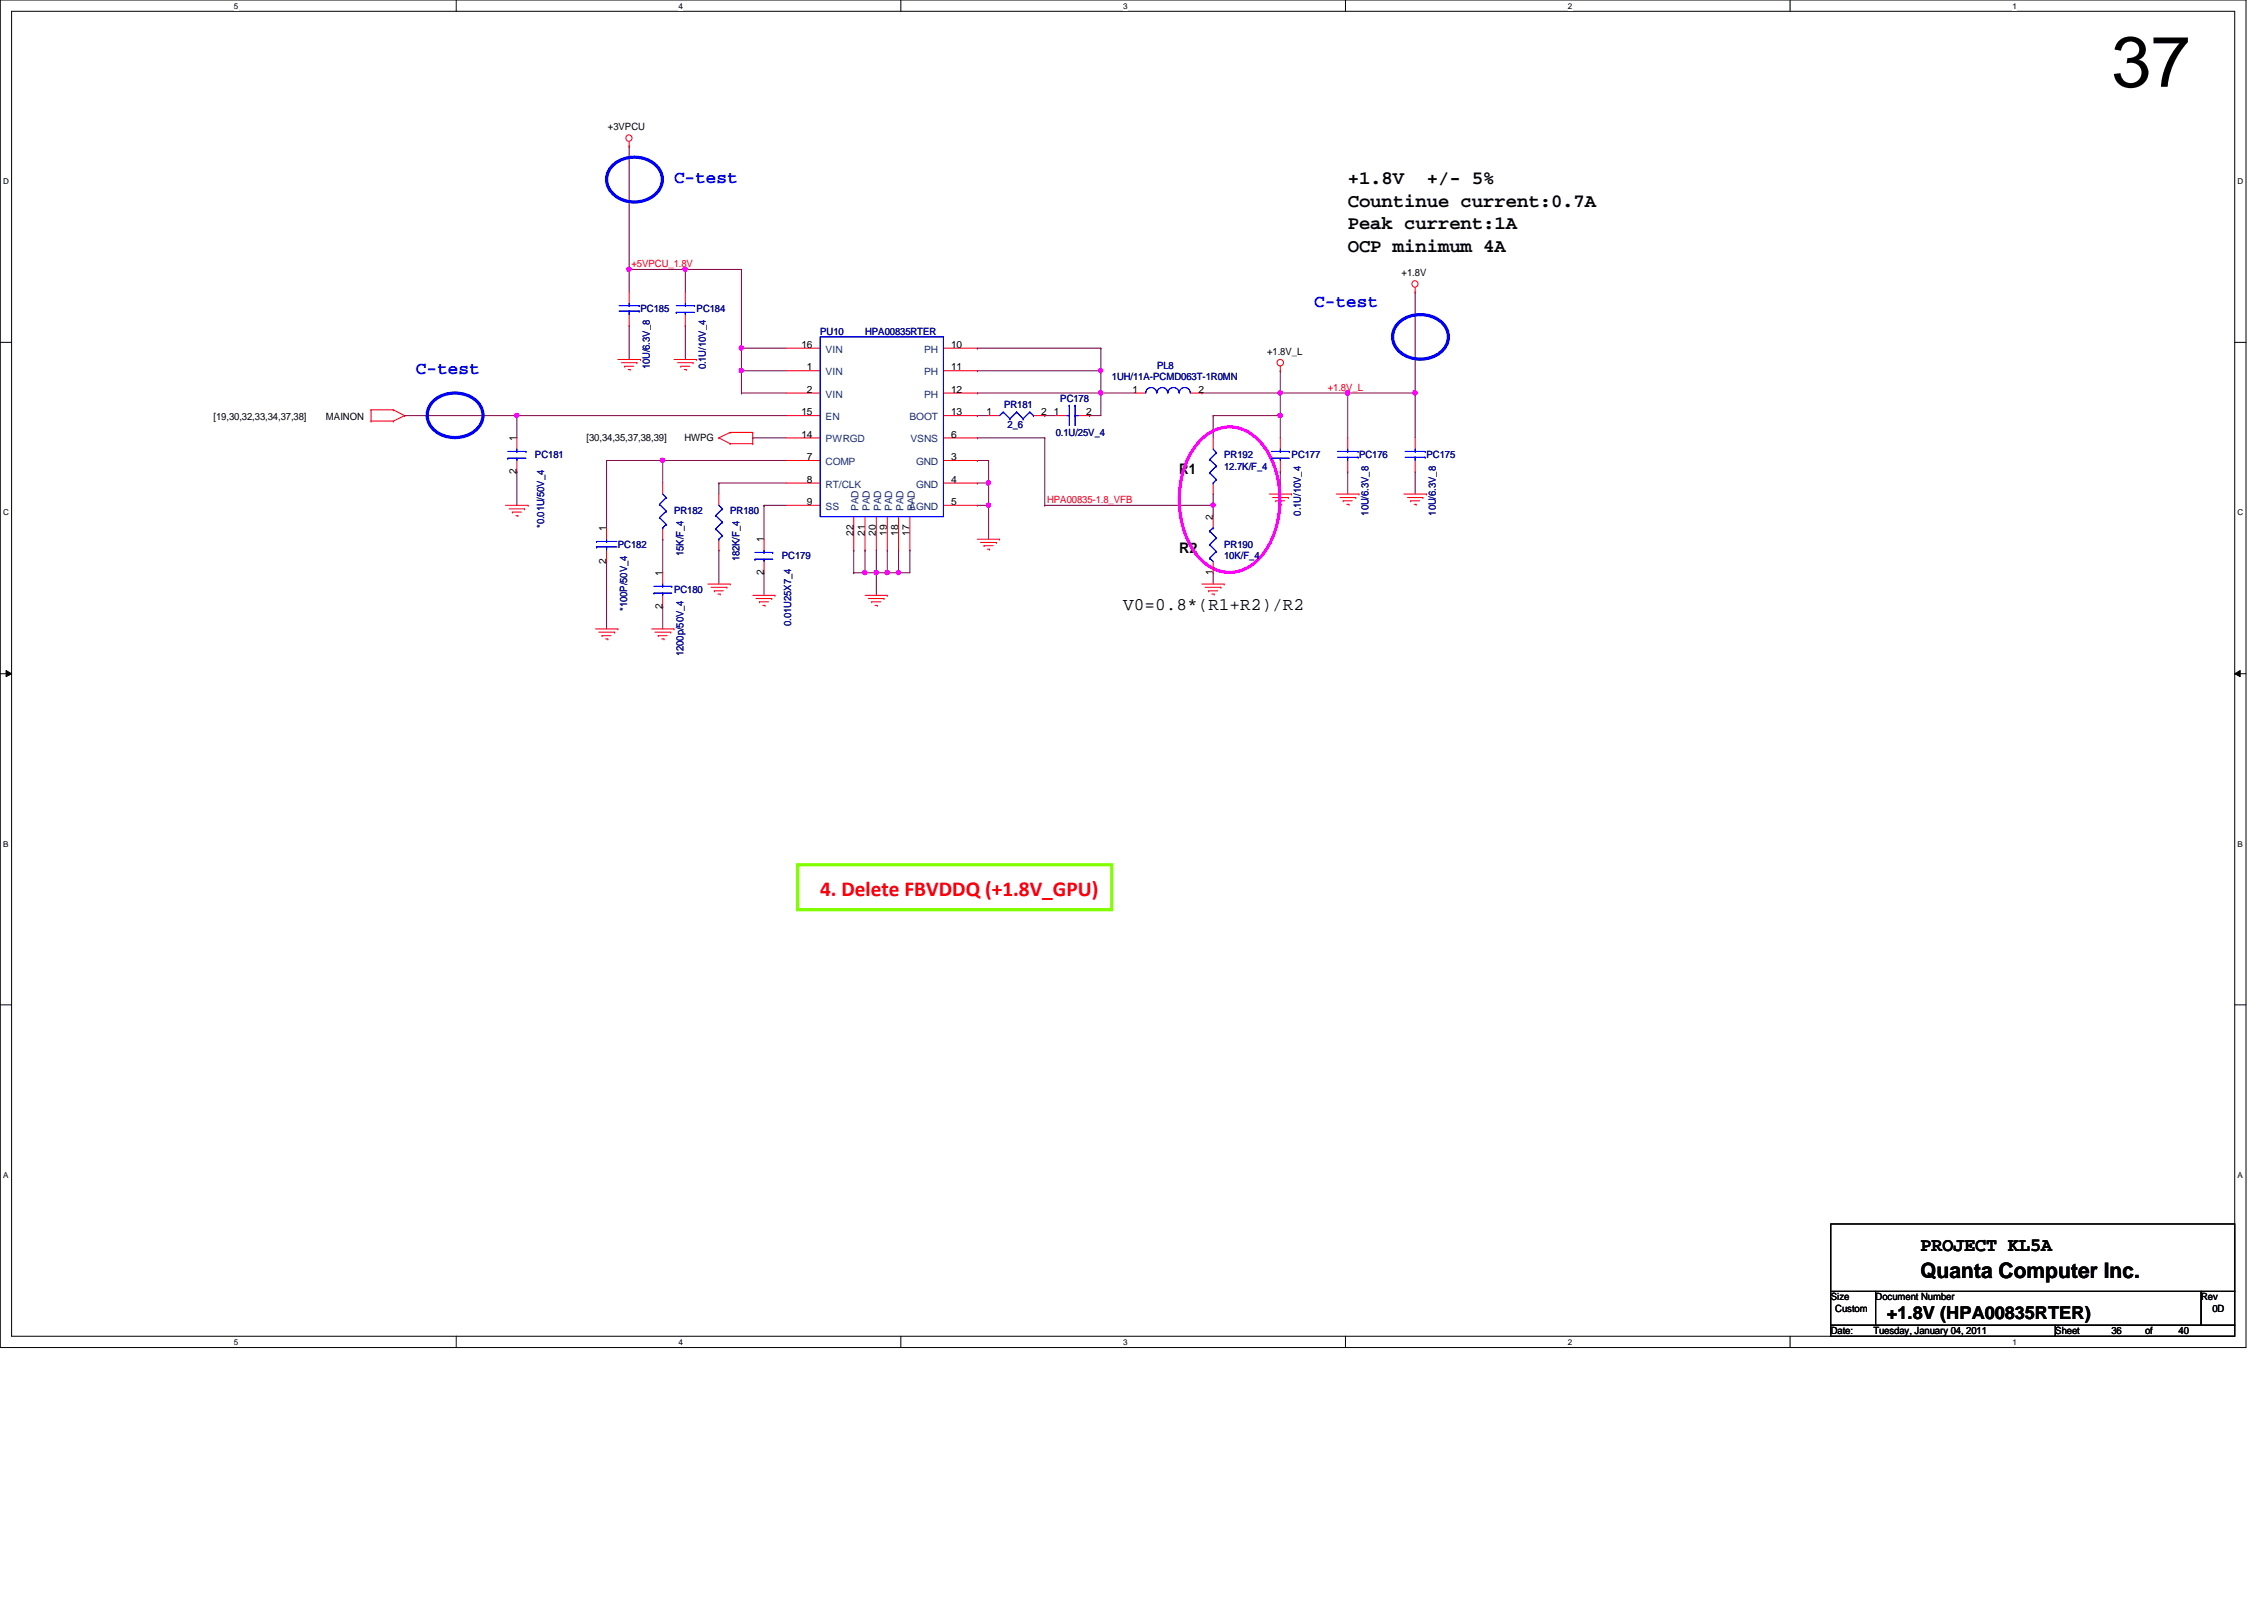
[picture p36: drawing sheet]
<svg xmlns="http://www.w3.org/2000/svg" width="297mm" height="210mm" viewBox="0 0 297 210" stroke-linecap="round" stroke-linejoin="round" font-family="sans-serif">
<defs><g id="words">
<text font-size="9.4" x="277" y="11.4">37</text>
<text font-size="2.8" fill="#f00" x="107.6" y="117.6">4. Delete FBVDDQ (+1.8V_GPU)</text>
<text font-size="2.8" x="252" y="167.6">Quanta Computer Inc.</text>
<g font-size="2.5">
<text x="176.8" y="27.1">Countinue current:0.7A</text>
<text x="176.8" y="24.2">+1.8V</text>
<text x="187.2" y="24.2">+/- 5%</text>
<text x="176.8" y="30.1">Peak current:1A</text>
<text x="176.8" y="33">OCP minimum 4A</text>
<text x="252" y="164.1">PROJECT KL5A</text>
</g>
<g font-size="2.3" fill="#00f">
<text x="88.4" y="24">C-test</text>
<text x="172.4" y="40.2">C-test</text>
<text x="54.6" y="49.1">C-test</text>
</g>
<g font-size="2.3">
<text x="147.4" y="80">V0=0.8*(R1+R2)/R2</text>
<text x="247.6" y="173.1">+1.8V (HPA00835RTER)</text>
</g>
<g font-size="1.9">
<text x="154.7" y="62.2">R1</text>
<text x="154.7" y="72.5">R2</text>
</g>
<g font-size="1.3">
<text x="79.8" y="17.1">+3VPCU</text>
<text x="183.9" y="36.2">+1.8V</text>
<text x="105.2" y="45.6">16</text>
<text x="124.8" y="45.6">10</text>
<text x="166.2" y="46.6">+1.8V_L</text>
<text x="105.9" y="51.5">2</text>
<text x="105.9" y="48.6">1</text>
<text x="124.8" y="48.6">11</text>
<text x="124.8" y="51.5">12</text>
<text x="148.6" y="51.5">1</text>
<text x="157.2" y="51.5">2</text>
<text x="28" y="55.1">[19,30,32,33,34,37,38]</text>
<text x="42.8" y="55.1">MAINON</text>
<text x="67.8" y="57.9" transform="rotate(-90 67.8 57.9)">1</text>
<text x="77" y="57.9">[30,34,35,37,38,39]</text>
<text x="89.8" y="57.9">HWPG</text>
<text x="105.2" y="57.4">14</text>
<text x="105.2" y="54.5">15</text>
<text x="124.8" y="57.4">6</text>
<text x="124.8" y="54.5">13</text>
<text x="129.4" y="54.5">1</text>
<text x="136.6" y="54.5">2</text>
<text x="138.3" y="54.5">1</text>
<text x="142.5" y="54.5">2</text>
<text x="67.8" y="62.2" transform="rotate(-90 67.8 62.2)">2</text>
<text x="105.9" y="60.4">7</text>
<text x="105.9" y="63.3">8</text>
<text x="124.8" y="60.4">3</text>
<text x="124.8" y="63.3">4</text>
<text x="79.5" y="69.7" transform="rotate(-90 79.5 69.7)">1</text>
<text x="100.2" y="71.2" transform="rotate(-90 100.2 71.2)">1</text>
<text x="105.9" y="66.3">9</text>
<text x="112" y="70.3" transform="rotate(-90 112 70.3)">22</text>
<text x="113.5" y="70.3" transform="rotate(-90 113.5 70.3)">21</text>
<text x="114.9" y="70.3" transform="rotate(-90 114.9 70.3)">20</text>
<text x="116.4" y="70.3" transform="rotate(-90 116.4 70.3)">19</text>
<text x="117.9" y="70.3" transform="rotate(-90 117.9 70.3)">18</text>
<text x="119.3" y="70.3" transform="rotate(-90 119.3 70.3)">17</text>
<text x="124.8" y="66.3">5</text>
<text x="159.1" y="68.2" transform="rotate(-90 159.1 68.2)">2</text>
<text x="79.5" y="74" transform="rotate(-90 79.5 74)">2</text>
<text x="86.9" y="75.6" transform="rotate(-90 86.9 75.6)">1</text>
<text x="100.2" y="75.4" transform="rotate(-90 100.2 75.4)">2</text>
<text x="159.1" y="75.4" transform="rotate(-90 159.1 75.4)">1</text>
<text x="86.9" y="79.9" transform="rotate(-90 86.9 79.9)">2</text>
<text x="240.2" y="170.6">Size</text>
<text x="240.8" y="172.1">Custom</text>
<text x="246.1" y="170.6">Document Number</text>
<text x="288.8" y="170.6">Rev</text>
<text x="290.3" y="172.1">0D</text>
<text x="240.2" y="175">Date:</text>
<text x="245.8" y="175">Tuesday, January 04, 2011</text>
<text x="269.7" y="175">Sheet</text>
<text x="277" y="175">36</text>
<text x="281.4" y="175">of</text>
<text x="285.8" y="175">40</text>
</g>
<g font-size="1.3" fill="#f00">
<text x="82.8" y="35.1">+5VPCU_1.8V</text>
<text x="174.2" y="51.3">+1.8V_L</text>
<text x="137.4" y="66">HPA00835-1.8_VFB</text>
</g>
<g font-size="1.3" fill="#000080">
<text x="84" y="41">PC185</text>
<text x="91.4" y="41">PC184</text>
<text x="107.6" y="43.9">PU10</text>
<text x="113.5" y="43.9">HPA00835RTER</text>
<text x="85.3" y="48.5" transform="rotate(-90 85.3 48.5)">10U/6.3V_8</text>
<text x="92.6" y="48.5" transform="rotate(-90 92.6 48.5)">0.1U/10V_4</text>
<text x="131.7" y="53.5">PR181</text>
<text x="139.1" y="52.7">PC178</text>
<text x="145.9" y="49.8">1UH/11A-PCMD063T-1R0MN</text>
<text x="151.8" y="48.3">PL8</text>
<text x="132.2" y="56.1">2_6</text>
<text x="138.5" y="57.2">0.1U/25V_4</text>
<text x="70.2" y="60.1">PC181</text>
<text x="160.6" y="60.1">PR192</text>
<text x="160.6" y="61.6">12.7K/F_4</text>
<text x="169.5" y="60.1">PC177</text>
<text x="178.3" y="60.1">PC176</text>
<text x="187.2" y="60.1">PC175</text>
<text x="71.4" y="69.3" transform="rotate(-90 71.4 69.3)">*0.01U/50V_4</text>
<text x="81.1" y="71.9">PC182</text>
<text x="88.4" y="67.5">PR182</text>
<text x="95.8" y="67.5">PR180</text>
<text x="160.6" y="71.9">PR190</text>
<text x="170.7" y="67.6" transform="rotate(-90 170.7 67.6)">0.1U/10V_4</text>
<text x="179.5" y="67.6" transform="rotate(-90 179.5 67.6)">10U/6.3V_8</text>
<text x="188.4" y="67.6" transform="rotate(-90 188.4 67.6)">10U/6.3V_8</text>
<text x="88.4" y="77.8">PC180</text>
<text x="89.7" y="72.9" transform="rotate(-90 89.7 72.9)">15K/F_4</text>
<text x="97" y="73.7" transform="rotate(-90 97 73.7)">182K/F_4</text>
<text x="102.6" y="73.4">PC179</text>
<text x="160.6" y="73.4">10K/F_4</text>
<text x="82.3" y="80.1" transform="rotate(-90 82.3 80.1)">*100P/50V_4</text>
<text x="103.8" y="82.1" transform="rotate(-90 103.8 82.1)">0.01U25X7_4</text>
<text x="89.7" y="86.1" transform="rotate(-90 89.7 86.1)">1200p/50V_4</text>
</g>
<g font-size="1.3" fill="#004080">
<text x="108.3" y="46.3">VIN</text>
<text x="121.2" y="46.3">PH</text>
<text x="108.3" y="52.2">VIN</text>
<text x="108.3" y="49.2">VIN</text>
<text x="121.2" y="49.2">PH</text>
<text x="121.2" y="52.2">PH</text>
<text x="108.3" y="58">PWRGD</text>
<text x="108.3" y="55.1">EN</text>
<text x="119.3" y="55.1">BOOT</text>
<text x="119.5" y="58">VSNS</text>
<text x="108.3" y="61">COMP</text>
<text x="108.3" y="64">RT/CLK</text>
<text x="120.2" y="61">GND</text>
<text x="120.2" y="64">GND</text>
<text x="108.3" y="66.9">SS</text>
<text x="112.6" y="67.1" transform="rotate(-90 112.6 67.1)">PAD</text>
<text x="114.1" y="67.1" transform="rotate(-90 114.1 67.1)">PAD</text>
<text x="115.6" y="67.1" transform="rotate(-90 115.6 67.1)">PAD</text>
<text x="117" y="67.1" transform="rotate(-90 117 67.1)">PAD</text>
<text x="118.5" y="67.1" transform="rotate(-90 118.5 67.1)">PAD</text>
<text x="119.3" y="66.9">AGND</text>
<text x="120" y="67.1" transform="rotate(-90 120 67.1)">PAD</text>
</g>
<g font-size="1.1">
<text x="30.7" y="1.1">5</text>
<text x="89" y="1.1">4</text>
<text x="147.4" y="1.1">3</text>
<text x="205.7" y="1.1">2</text>
<text x="264" y="1.1">1</text>
<text x=".4" y="24.2">D</text>
<text x="293.6" y="24.2">D</text>
<text x=".4" y="67.6">C</text>
<text x="293.6" y="67.6">C</text>
<text x=".4" y="111.1">B</text>
<text x="293.6" y="111.1">B</text>
<text x=".4" y="154.5">A</text>
<text x="293.6" y="154.5">A</text>
<text x="30.7" y="176.4">5</text>
<text x="89" y="176.4">4</text>
<text x="147.4" y="176.4">3</text>
<text x="205.7" y="176.4">2</text>
<text x="264" y="176.4">1</text>
</g>
</g></defs>
<path d="M0 0h294.7v176.8h-294.7zM1.5 1.5h291.7v173.8h-291.7z" fill="none" stroke="#000" stroke-width=".13"/>
<g fill="#fff">
<path d="M30.7 .2h.6v1.2h-.6z"/>
<path d="M30.7 175.5h.6v1.2h-.6z"/>
</g>
<path d="M59.9 0v1.5M59.9 175.3v1.5" fill="none" stroke="#000" stroke-width=".13"/>
<g fill="#fff">
<path d="M89 .2h.6v1.2h-.6z"/>
<path d="M89 175.5h.6v1.2h-.6z"/>
</g>
<path d="M118.2 0v1.5M118.2 175.3v1.5" fill="none" stroke="#000" stroke-width=".13"/>
<g fill="#fff">
<path d="M147.4 .2h.6v1.2h-.6z"/>
<path d="M147.4 175.5h.6v1.2h-.6z"/>
</g>
<path d="M176.5 0v1.5M176.5 175.3v1.5" fill="none" stroke="#000" stroke-width=".13"/>
<g fill="#fff">
<path d="M205.7 .2h.6v1.2h-.6z"/>
<path d="M205.7 175.5h.6v1.2h-.6z"/>
</g>
<path d="M234.9 0v1.5M234.9 175.3v1.5" fill="none" stroke="#000" stroke-width=".13"/>
<g fill="#fff">
<path d="M264 .2h.6v1.2h-.6z"/>
<path d="M264 175.5h.6v1.2h-.6z"/>
<path d="M.4 23.2h.8v1.2h-.8z"/>
<path d="M293.6 23.2h.7v1.2h-.7z"/>
<path d="M.4 66.6h.8v1.2h-.8z"/>
<path d="M293.6 66.6h.7v1.2h-.7z"/>
</g>
<path d="M0 44.9h1.5M293.2 44.9h1.5" fill="none" stroke="#000" stroke-width=".13"/>
<g fill="#fff">
<path d="M.4 110.1h.7v1.2h-.7z"/>
<path d="M293.6 110.1h.7v1.2h-.7z"/>
</g>
<path d="M0 88.4h1.5M.8 88l.7 .4-.7 .4zM293.2 88.4l.7-.4v.8zM293.2 88.4h1.5" fill="none" stroke="#000" stroke-width=".13"/>
<path d="M.8 88l.7 .4-.7 .4zM293.2 88.4l.7-.4v.8z" fill="#000"/>
<g fill="#fff">
<path d="M.4 153.5h.7v1.2h-.7z"/>
<path d="M293.6 153.5h.7v1.2h-.7z"/>
</g>
<path d="M0 131.8h1.5M293.2 131.8h1.5" fill="none" stroke="#000" stroke-width=".13"/>
<path d="M168 54.5h.1M168 54.5v2.9" fill="none" stroke="#800040" stroke-width=".13"/>
<circle cx="167.9" cy="54.5" r=".29" fill="#f0f"/>
<circle cx="167.9" cy="54.5" r=".29" fill="none" stroke="#f0f" stroke-width=".13"/>
<path d="M159.2 54.5h.1M159.2 54.5v2.9M168 48.6h.1M168 48.6v3M113.5 75.1h.1M113.5 75.1h1.5M116.4 72.2h.1M116.4 72.2v2.9M168 61.9h.1M168 61.9v2.9" fill="none" stroke="#800040" stroke-width=".13"/>
<circle cx="116.4" cy="75.1" r=".29" fill="#f0f"/>
<circle cx="116.4" cy="75.1" r=".29" fill="none" stroke="#f0f" stroke-width=".13"/>
<path d="M128.2 54.5h.1M128.2 48.6h.1M128.2 54.5h1.5M128.2 48.6h16.2M119.4 72.2h.1M119.4 72.2v2.9" fill="none" stroke="#800040" stroke-width=".13"/>
<circle cx="144.4" cy="48.6" r=".29" fill="#f0f"/>
<circle cx="144.4" cy="48.6" r=".29" fill="none" stroke="#f0f" stroke-width=".13"/>
<path d="M144.4 48.6h.1M144.4 48.6v3M137.1 66.3h.1M137.1 66.3h22.1" fill="none" stroke="#800040" stroke-width=".13"/>
<circle cx="159.1" cy="66.3" r=".29" fill="#f0f"/>
<circle cx="159.1" cy="66.3" r=".29" fill="none" stroke="#f0f" stroke-width=".13"/>
<path d="M185.7 38.3h.1M185.7 38.3v13.3h-8.9M176.8 51.6h.1M159.2 64.8h.1M159.2 64.8v1.5" fill="none" stroke="#800040" stroke-width=".13"/>
<circle cx="185.6" cy="51.5" r=".29" fill="#f0f"/>
<circle cx="185.6" cy="51.5" r=".29" fill="none" stroke="#f0f" stroke-width=".13"/>
<circle cx="176.8" cy="51.5" r=".29" fill="#f0f"/>
<circle cx="176.8" cy="51.5" r=".29" fill="none" stroke="#f0f" stroke-width=".13"/>
<g fill="none" stroke="#800040" stroke-width=".13">
<path d="M137.1 54.5h.1M137.1 54.5h1.4M143 54.5h.1M144.4 51.6h.1M144.4 51.6h4.4M144.4 51.6v2.9h-1.4M79.6 60.4h.1M79.6 73.7h.1M79.6 60.4h7.3M79.6 60.4v8.9M79.6 73.7v8.8M86.9 79.5h.1"/>
<path d="M86.9 79.5v3M129.7 66.3h.1M129.7 66.3v4.4"/>
</g>
<circle cx="129.7" cy="66.3" r=".29" fill="#f0f"/>
<circle cx="129.7" cy="66.3" r=".29" fill="none" stroke="#f0f" stroke-width=".13"/>
<path d="M128.2 63.4h.1M128.2 66.3h.1M128.2 60.4h.1M128.2 63.4h1.5M128.2 60.4h1.5M129.7 60.4h.1M129.7 63.4h.1M129.7 60.4v5.9h-1.5" fill="none" stroke="#800040" stroke-width=".13"/>
<circle cx="129.7" cy="63.3" r=".29" fill="#f0f"/>
<circle cx="129.7" cy="63.3" r=".29" fill="none" stroke="#f0f" stroke-width=".13"/>
<path d="M82.5 35.3h.1M82.5 35.3v3M115 75.1h.1M115 75.1v3" fill="none" stroke="#800040" stroke-width=".13"/>
<circle cx="114.9" cy="75.1" r=".29" fill="#f0f"/>
<circle cx="114.9" cy="75.1" r=".29" fill="none" stroke="#f0f" stroke-width=".13"/>
<path d="M128.2 45.7h.1M128.2 51.6h.1M128.2 45.7h16.2M128.2 51.6h16.2" fill="none" stroke="#800040" stroke-width=".13"/>
<circle cx="144.4" cy="51.5" r=".29" fill="#f0f"/>
<circle cx="144.4" cy="51.5" r=".29" fill="none" stroke="#f0f" stroke-width=".13"/>
<g fill="none" stroke="#800040" stroke-width=".13">
<path d="M86.9 70.7h.1M86.9 60.4h.1M86.9 70.7v4.4M86.9 60.4h16.3M94.3 63.4h.1M94.3 72.2h.1M94.3 63.4h8.9M94.3 63.4v1.4M94.3 72.2v4.4M100.2 75.1h.1M100.2 66.3h.1M100.2 66.3v4.4"/>
<path d="M100.2 75.1v3M100.2 66.3h3"/>
</g>
<circle cx="86.9" cy="60.4" r=".29" fill="#f0f"/>
<circle cx="86.9" cy="60.4" r=".29" fill="none" stroke="#f0f" stroke-width=".13"/>
<path d="M67.8 54.5h.1M67.8 54.5h35.4M86.9 60.4h.1M86.9 60.4v3" fill="none" stroke="#800040" stroke-width=".13"/>
<circle cx="67.8" cy="54.5" r=".29" fill="#f0f"/>
<circle cx="67.8" cy="54.5" r=".29" fill="none" stroke="#f0f" stroke-width=".13"/>
<path d="M82.5 35.3h.1M82.5 35.3h14.8M89.9 35.3h.1M89.9 35.3v3M82.5 42.7h.1M82.5 42.7v4.5" fill="none" stroke="#800040" stroke-width=".13"/>
<circle cx="89.9" cy="35.3" r=".29" fill="#f0f"/>
<circle cx="89.9" cy="35.3" r=".29" fill="none" stroke="#f0f" stroke-width=".13"/>
<path d="M89.9 42.7h.1M89.9 42.7v4.5M97.3 48.6h.1M97.3 48.6h5.9" fill="none" stroke="#800040" stroke-width=".13"/>
<circle cx="97.2" cy="48.6" r=".29" fill="#f0f"/>
<circle cx="97.2" cy="48.6" r=".29" fill="none" stroke="#f0f" stroke-width=".13"/>
<path d="M97.3 35.3h.1M97.3 35.3v16.3M97.3 51.6h.1M97.3 48.6h.1M97.3 45.7h.1M97.3 51.6h5.9M97.3 45.7h5.9M67.8 61.9h.1M67.8 61.9v4.4" fill="none" stroke="#800040" stroke-width=".13"/>
<circle cx="97.2" cy="45.7" r=".29" fill="#f0f"/>
<circle cx="97.2" cy="45.7" r=".29" fill="none" stroke="#f0f" stroke-width=".13"/>
<g fill="none" stroke="#800040" stroke-width=".13">
<path d="M53.1 54.5h.1M53.1 54.5h14.7M67.8 54.5h.1M67.8 54.5v2.9M168 51.6h.1M168 51.6h8.8M176.8 51.6h.1M176.8 51.6v5.8M185.7 51.6h.1M185.7 51.6v5.8M159.2 66.3h.1M159.2 75.1h.1"/>
<path d="M159.2 66.3v1.5M159.2 75.1v1.5"/>
</g>
<circle cx="176.8" cy="51.5" r=".29" fill="#f0f"/>
<circle cx="176.8" cy="51.5" r=".29" fill="none" stroke="#f0f" stroke-width=".13"/>
<circle cx="167.9" cy="51.5" r=".29" fill="#f0f"/>
<circle cx="167.9" cy="51.5" r=".29" fill="none" stroke="#f0f" stroke-width=".13"/>
<path d="M157.7 51.6h.1M157.7 51.6h10.3M117.9 72.2h.1M117.9 75.1h.1M117.9 72.2v2.9M117.9 75.1h1.5" fill="none" stroke="#800040" stroke-width=".13"/>
<circle cx="117.9" cy="75.1" r=".29" fill="#f0f"/>
<circle cx="117.9" cy="75.1" r=".29" fill="none" stroke="#f0f" stroke-width=".13"/>
<path d="M113.5 72.2h.1M113.5 72.2v2.9" fill="none" stroke="#800040" stroke-width=".13"/>
<circle cx="113.5" cy="75.1" r=".29" fill="#f0f"/>
<circle cx="113.5" cy="75.1" r=".29" fill="none" stroke="#f0f" stroke-width=".13"/>
<path d="M82.5 19.2h.1M82.5 19.2v16.1M144.4 45.7h.1M144.4 45.7v2.9M112 72.2h.1M112 72.2v2.9M115 72.2h.1M115 72.2v2.9" fill="none" stroke="#800040" stroke-width=".13"/>
<circle cx="82.5" cy="35.3" r=".29" fill="#f0f"/>
<circle cx="82.5" cy="35.3" r=".29" fill="none" stroke="#f0f" stroke-width=".13"/>
<g fill="none" stroke="#800040" stroke-width=".13">
<path d="M98.8 57.4h.1M98.8 57.4h4.4M128.2 57.4h.1M128.2 57.4h8.9M137.1 57.4h.1M137.1 57.4v8.9M159.2 54.5h8.8M168 54.5h.1M168 51.6h.1M168 51.6v2.9M112 75.1h.1M112 75.1h1.5"/>
<path d="M115 75.1h.1M115 75.1h2.9M116.4 75.1h.1M176.8 61.9h.1M176.8 61.9v2.9M185.7 61.9h.1M185.7 61.9v2.9"/>
</g>
<g fill="none" stroke="#f00" stroke-width=".13">
<path d="M82.5 19.2h.1M82.5 18.6v.6M82.5 38.3v1.5M89.9 38.3v1.5M185.7 38.3h.1M185.7 37.7v.6M48.7 55.2h.1M48.7 53.8h.1M48.7 53.8h2.9M48.7 55.2h2.9M48.7 53.8v1.4M51.6 53.8h.1"/>
<path d="M51.6 55.2h.1M51.6 53.8l1.5 .7M53.1 54.5h.1M53.1 54.5l-1.5 .7M67.8 57.4v1.5M81.1 47.2h2.9M81.5 47.6h2.1M82 48h.1M82 48h1.1M82.4 48.5h.3M82.5 41.3v1.4M82.7 48.5h.1"/>
<path d="M83.6 47.6h.1M84 47.2h.1M88.4 47.2h3M88.9 47.6h2M89.3 48h.1M89.3 48h1.2M89.8 48.5h.2M89.9 41.3v1.4M90 48.5h.1M90.9 47.6h.1M91.4 47.2h.1M94.3 57.4h.1"/>
<path d="M94.3 57.4l1.5 .8M95.8 56.7h.1M95.8 58.2h.1M95.8 56.7h3M95.8 56.7l-1.5 .7M95.8 58.2h3M98.8 58.2h.1M98.8 56.7h.1M98.8 56.7v1.5M103.2 57.4h4.4M103.2 45.7h4.4M103.2 51.6h4.4"/>
<path d="M103.2 54.5h4.4M103.2 48.6h4.4M123.8 57.4h4.4M123.8 45.7h4.4M123.8 51.6h4.4M123.8 54.5h4.4M123.8 48.6h4.4M129.7 54.5h1.4M135.6 54.5h1.5M138.5 54.5h1.5M141.5 54.5h1.5M148.8 51.6h1.5"/>
<path d="M156.2 51.6h1.5M159.2 57.4v1.5M168 48.6h.1M168 48v.6M168 57.4v1.5M176.8 57.4v1.5M185.7 57.4v1.5M66.3 66.3h3M66.8 66.8h2M67.2 67.2h.1M67.2 67.2h1.2M67.7 67.6h.2"/>
<path d="M67.8 60.4v1.5M67.9 67.6h.1M68.8 66.8h.1M69.3 66.3h.1M79.6 69.3v1.4M79.6 72.2v1.5M86.9 63.4v1.4M86.9 69.3v1.4M86.9 75.1v1.5M86.9 78.1v1.4M92.9 76.6h2.9M93.3 77h2.1"/>
<path d="M93.7 77.5h.1M93.7 77.5h1.2M94.2 77.9h.3M94.3 64.8v1.5M94.3 70.7v1.5M94.5 77.9h.1M95.4 77h.1M95.8 76.6h.1M98.8 78.1h2.9M99.2 78.5h2.1M99.6 79h.1M99.6 79h1.2"/>
<path d="M100.1 79.4h.3M100.2 70.7v1.5M100.2 73.7v1.4M100.4 79.4h.1M101.3 78.5h.1M101.7 78.1h.1M103.2 66.3h4.4M103.2 60.4h4.4M103.2 63.4h4.4M112 67.8v4.4M113.5 78.1h2.9M113.5 67.8v4.4"/>
<path d="M113.9 78.5h2.1M114.4 79h.1M114.4 79h1.2M114.8 79.4h.3M115 67.8v4.4M115.1 79.4h.1M116 78.5h.1M116.4 78.1h.1M116.4 67.8v4.4M117.9 67.8v4.4M119.4 67.8v4.4M123.8 66.3h4.4"/>
<path d="M123.8 60.4h4.4M123.8 63.4h4.4M128.2 70.7h2.9M128.6 71.2h2.1M129.1 71.6h.1M129.1 71.6h1.2M129.5 72.1h.3M129.8 72.1h.1M130.7 71.2h.1M131.1 70.7h.1M157.7 76.6h2.9M158.1 77h2.1"/>
<path d="M158.6 77.5h.1M158.6 77.5h1.2M159 77.9h.3M159.2 63.4v1.4M159.2 67.8v1.5M159.2 73.7v1.4M159.3 77.9h.1M160.2 77h.1M160.6 76.6h.1M166.5 64.8h3M167 65.3h2M167.4 65.7h.1"/>
<path d="M167.4 65.7h1.2M167.8 66.2h.3M168 60.4v1.5M168.1 66.2h.1M169 65.3h.1M169.5 64.8h.1M175.3 64.8h3M175.8 65.3h2.1M176.2 65.7h.1M176.2 65.7h1.2M176.7 66.2h.3M176.8 60.4v1.5"/>
<path d="M177 66.2h.1M177.9 65.3h.1M178.3 64.8h.1M184.2 64.8h3M184.7 65.3h2M185.1 65.7h.1M185.1 65.7h1.2M185.5 66.2h.3M185.7 60.4v1.5M185.8 66.2h.1M186.7 65.3h.1M187.2 64.8h.1"/>
<path d="M78.1 82.5h3M78.6 82.9h2M79 83.4h.1M79 83.4h1.2M79.5 83.8h.3M79.8 83.8h.1M80.6 82.9h.1M81.1 82.5h.1M85.5 82.5h2.9M85.9 82.9h2.1M86.4 83.4h.1M86.4 83.4h1.1"/>
<path d="M86.8 83.8h.3M87.1 83.8h.1M88 82.9h.1M88.4 82.5h.1"/>
<circle cx="82.5" cy="18.1" r=".42"/>
<circle cx="185.6" cy="37.2" r=".42"/>
<circle cx="168" cy="47.6" r=".43"/>
</g>
<path d="M240.2 160.6h53v8.8h-53zM240.2 169.4h5.9v4.5h-5.9zM240.2 173.9h29.5v1.4h-29.5zM246.1 169.4h42.7v4.5h-42.7zM269.7 173.9h23.5v1.4h-23.5zM288.8 169.4h4.4v4.5h-4.4z" fill="none" stroke="#000" stroke-width=".13"/>
<path d="M104.6 113.5h41.3v5.8h-41.3z" fill="none" stroke="#80ff00" stroke-width=".42"/>
<path d="M157.3 58a5.1 5.1 0 0 1 8.1 0 12.4 12.4 0 0 1 1.6 12.4 7.3 7.3 0 0 1-4.8 4.6 5.4 5.4 0 0 1-5.6-2.7 12.8 12.8 0 0 1 0-13.5z" fill="none" stroke="#f0f" stroke-width=".42"/>
<path d="M80.2 21.9a4.1 4.1 0 0 1 6.4 .5 2.78 2.78 0 0 1-1.9 3.9 4 4 0 0 1-4.8-1.6 2.46 2.46 0 0 1 .3-2.8zM56.7 52.8a4.3 4.3 0 0 1 6 0 2.59 2.59 0 0 1-1 4.1 4.1 4.1 0 0 1-5.4-1.3 2.48 2.48 0 0 1 .4-2.8zM183.3 42.5a4.3 4.3 0 0 1 6.1 0 2.59 2.59 0 0 1-1 4.1 4.1 4.1 0 0 1-5.4-1.3 2.48 2.48 0 0 1 .3-2.8z" fill="none" stroke="#00f" stroke-width=".42"/>
<g fill="none" stroke="#00f" stroke-width=".13">
<path d="M82.5 39.8v.3M89.9 39.8v.3M66.6 59.2h2.4M67.8 59.2h.1M67.8 58.9v.3M69 59.2h.1M81.2 40.1h2.7M81.2 40.8h2.7M82.5 40.1h.1M82.5 40.8h.1M82.5 40.8v.5M83.9 40.8h.1"/>
<path d="M83.9 40.1h.1M88.7 41h.1M88.7 40.1h2.4M88.7 41h2.4M89.9 41h.1M89.9 40.1h.1M89.9 41v.3M91.1 40.1h.1M107.6 44.2h16.2v23.6h-16.2zM131.6 54.1h.1M131.6 54.1l-.5 .4M131.6 54.1l.9 .8"/>
<path d="M132.5 54.9h.1M133.4 54.1h.1M133.4 54.1l-.9 .8M133.4 54.1l.8 .8M134.2 54.9h.1M135.1 54.1h.1M135.1 54.1l-.9 .8M135.1 54.1l.5 .4M135.6 54.5h.1M140 54.5h.3M140.3 54.5h.1M140.3 53.2h.1"/>
<path d="M140.3 53.2v2.6M141.1 53.2h.1M141.1 54.5h.1M141.1 54.5h.4M141.1 53.2v2.6M150.3 51.6a.72 .72 0 0 1 .7-.8 .72 .72 0 0 1 .8 .8M151.8 51.6a.7 .7 0 0 1 .7-.8 .7 .7 0 0 1 .7 .8M153.2 51.6a.72 .72 0 0 1 .8-.8 .72 .72 0 0 1 .7 .8M154.7 51.6a.72 .72 0 0 1 .7-.8 .72 .72 0 0 1 .8 .8M159.2 58.9l.4 .5M159.6 59.4h.1M159.6 59.4l-.9 .9"/>
<path d="M166.8 59.2h2.4M168 59.2h.1M168 58.9v.3M169.2 59.2h.1M175.5 60h2.7M175.5 59.2h2.7M176.8 59.2h.1M176.8 60h.1M176.8 58.9v.3M176.8 60v.4M178.2 60h.1M178.2 59.2h.1"/>
<path d="M184.4 60h2.6M184.4 59.2h2.6M185.7 59.2h.1M185.7 60h.1M185.7 58.9v.3M185.7 60v.4M187 60h.1M187 59.2h.1M66.6 60.1h.1M66.6 60.1h2.4M67.8 60.1h.1M67.8 60.1v.3"/>
<path d="M78.3 71.8h.1M78.3 71h.1M78.3 71.8h2.6M78.3 71h2.6M79.6 71h.1M79.6 71.8h.1M79.6 70.7v.3M79.6 71.8v.4M85.8 77.8h.1M85.8 77.8h2.3M85.8 76.9h2.3M86.5 66.2h.1"/>
<path d="M86.5 67.9h.1M86.5 66.2l.9 .9M86.5 67.9l.9 .9M86.9 69.3h.1M86.9 76.9h.1M86.9 77.8h.1M86.9 64.8l.5 .5M86.9 76.6v.3M86.9 77.8v.3M87.4 65.3h.1M87.4 67.1h.1M87.4 68.8h.1"/>
<path d="M87.4 65.3l-.9 .9M87.4 67.1l-.9 .8M87.4 68.8l-.5 .5M88.1 76.9h.1M93.9 67.6h.1M93.9 69.4h.1M93.9 67.6l.9 .9M93.9 69.4l.9 .9M94.3 70.7h.1M94.3 66.3l.5 .5M94.8 66.8h.1M94.8 68.5h.1"/>
<path d="M94.8 70.3h.1M94.8 66.8l-.9 .8M94.8 68.5l-.9 .9M94.8 70.3l-.5 .4M99.1 73.4h.1M99.1 73.4h2.3M99.1 72.5h2.3M100.2 72.5h.1M100.2 73.4h.1M100.2 72.2v.3M100.2 73.4v.3M101.4 72.5h.1"/>
<path d="M158.7 73.2h.1M158.7 71.5h.1M158.7 69.7h.1M158.7 60.3h.1M158.7 62h.1M158.7 73.2l.5 .5M158.7 71.5l.9 .8M158.7 69.7l.9 .9M158.7 60.3l.9 .8M158.7 62l.9 .9M159.2 69.3h.1M159.2 63.4h.1"/>
<path d="M159.2 69.3l-.5 .4M159.6 72.3h.1M159.6 70.6h.1M159.6 61.1h.1M159.6 62.9h.1M159.6 72.3l-.9 .9M159.6 70.6l-.9 .9M159.6 61.1l-.9 .9M159.6 62.9l-.4 .5M166.8 60.1h.1M166.8 60.1h2.4M168 60.1h.1"/>
<path d="M168 60.1v.3"/>
</g>
<circle cx="167.9" cy="54.5" r=".29" fill="#f0f"/>
<circle cx="167.9" cy="54.5" r=".29" fill="none" stroke="#f0f" stroke-width=".13"/>
<circle cx="116.4" cy="75.1" r=".29" fill="#f0f"/>
<circle cx="116.4" cy="75.1" r=".29" fill="none" stroke="#f0f" stroke-width=".13"/>
<circle cx="144.4" cy="48.6" r=".29" fill="#f0f"/>
<circle cx="144.4" cy="48.6" r=".29" fill="none" stroke="#f0f" stroke-width=".13"/>
<circle cx="159.1" cy="66.3" r=".29" fill="#f0f"/>
<circle cx="159.1" cy="66.3" r=".29" fill="none" stroke="#f0f" stroke-width=".13"/>
<circle cx="185.6" cy="51.5" r=".29" fill="#f0f"/>
<circle cx="185.6" cy="51.5" r=".29" fill="none" stroke="#f0f" stroke-width=".13"/>
<circle cx="176.8" cy="51.5" r=".29" fill="#f0f"/>
<circle cx="176.8" cy="51.5" r=".29" fill="none" stroke="#f0f" stroke-width=".13"/>
<circle cx="129.7" cy="66.3" r=".29" fill="#f0f"/>
<circle cx="129.7" cy="66.3" r=".29" fill="none" stroke="#f0f" stroke-width=".13"/>
<circle cx="129.7" cy="63.3" r=".29" fill="#f0f"/>
<circle cx="129.7" cy="63.3" r=".29" fill="none" stroke="#f0f" stroke-width=".13"/>
<circle cx="114.9" cy="75.1" r=".29" fill="#f0f"/>
<circle cx="114.9" cy="75.1" r=".29" fill="none" stroke="#f0f" stroke-width=".13"/>
<circle cx="144.4" cy="51.5" r=".29" fill="#f0f"/>
<circle cx="144.4" cy="51.5" r=".29" fill="none" stroke="#f0f" stroke-width=".13"/>
<circle cx="86.9" cy="60.4" r=".29" fill="#f0f"/>
<circle cx="86.9" cy="60.4" r=".29" fill="none" stroke="#f0f" stroke-width=".13"/>
<circle cx="67.8" cy="54.5" r=".29" fill="#f0f"/>
<circle cx="67.8" cy="54.5" r=".29" fill="none" stroke="#f0f" stroke-width=".13"/>
<circle cx="89.9" cy="35.3" r=".29" fill="#f0f"/>
<circle cx="89.9" cy="35.3" r=".29" fill="none" stroke="#f0f" stroke-width=".13"/>
<circle cx="97.2" cy="48.6" r=".29" fill="#f0f"/>
<circle cx="97.2" cy="48.6" r=".29" fill="none" stroke="#f0f" stroke-width=".13"/>
<circle cx="97.2" cy="45.7" r=".29" fill="#f0f"/>
<circle cx="97.2" cy="45.7" r=".29" fill="none" stroke="#f0f" stroke-width=".13"/>
<circle cx="176.8" cy="51.5" r=".29" fill="#f0f"/>
<circle cx="176.8" cy="51.5" r=".29" fill="none" stroke="#f0f" stroke-width=".13"/>
<circle cx="167.9" cy="51.5" r=".29" fill="#f0f"/>
<circle cx="167.9" cy="51.5" r=".29" fill="none" stroke="#f0f" stroke-width=".13"/>
<circle cx="117.9" cy="75.1" r=".29" fill="#f0f"/>
<circle cx="117.9" cy="75.1" r=".29" fill="none" stroke="#f0f" stroke-width=".13"/>
<circle cx="113.5" cy="75.1" r=".29" fill="#f0f"/>
<circle cx="113.5" cy="75.1" r=".29" fill="none" stroke="#f0f" stroke-width=".13"/>
<circle cx="82.5" cy="35.3" r=".29" fill="#f0f"/>
<circle cx="82.5" cy="35.3" r=".29" fill="none" stroke="#f0f" stroke-width=".13"/>
<use href="#words"/>
</svg>
